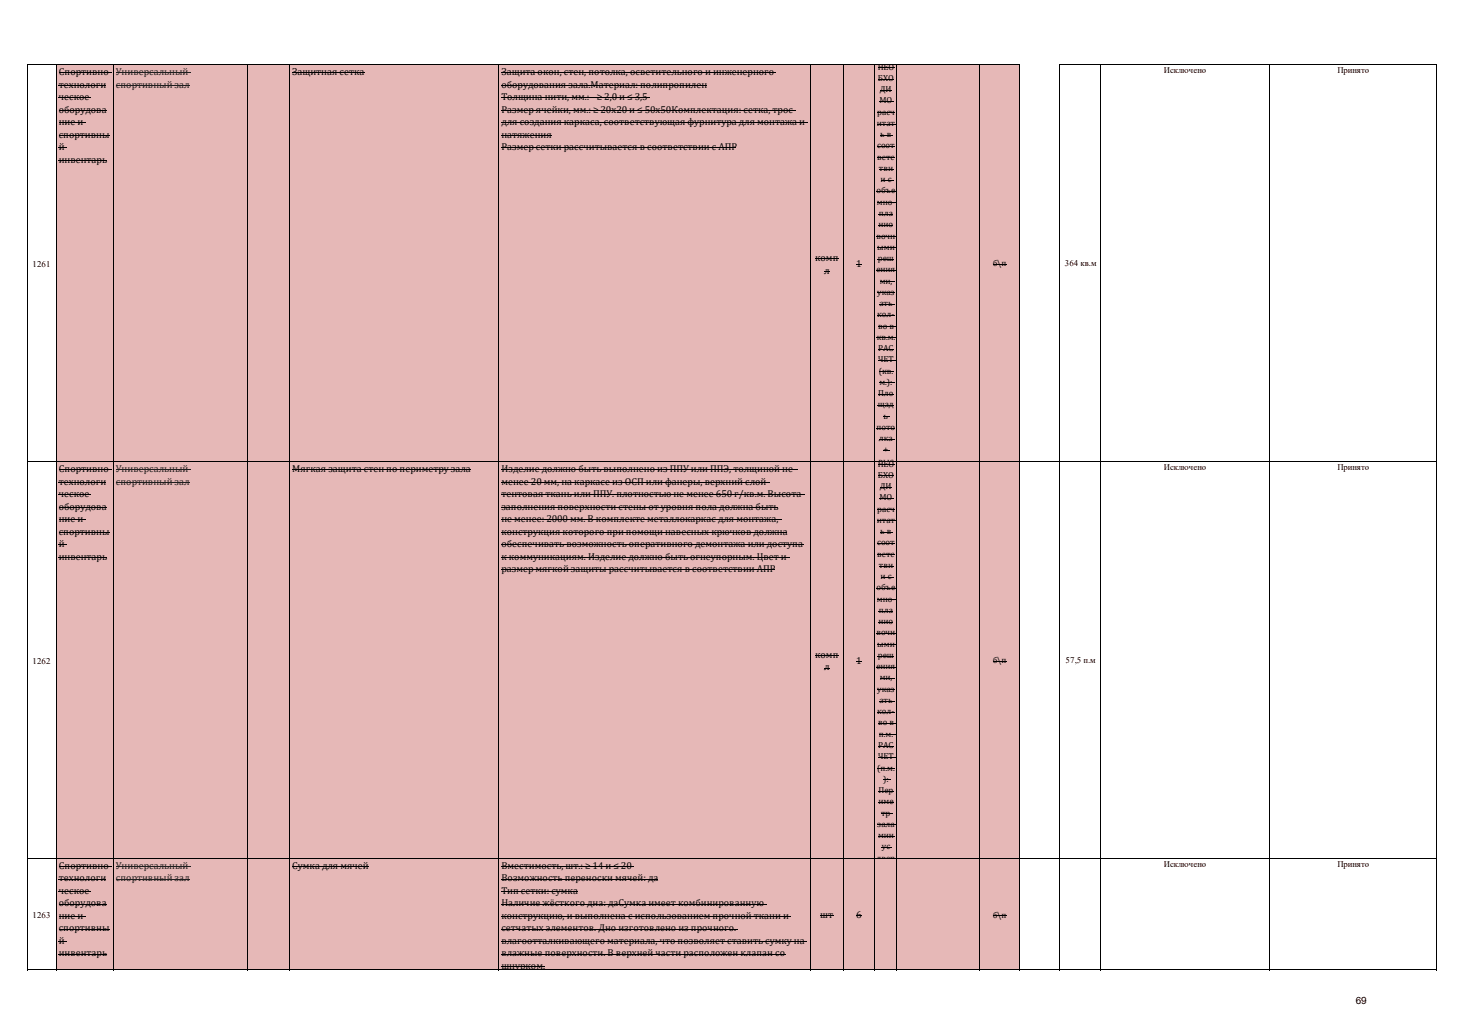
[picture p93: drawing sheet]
<svg xmlns="http://www.w3.org/2000/svg" width="297mm" height="210mm" viewBox="0 0 297 210" stroke-linecap="round" stroke-linejoin="round" font-family="sans-serif">
<defs><g id="words">
<g font-size="2">
<text x="11.9" y="15.2">Спортивно-</text>
<text x="11.9" y="17.8">технологи</text>
<text x="59.3" y="15.2">Защитная сетка</text>
<text x="101.8" y="15.2">Защита окон, стен, потолка, осветительного и инженерного</text>
<text x="101.8" y="17.8">оборудования зала.Материал: полипропилен</text>
<text x="11.9" y="20.3">ческое</text>
<text x="11.9" y="22.9">оборудова</text>
<text x="101.8" y="20.3">Толщина нити, мм.: - ≥ 2,0 и ≤ 3,5</text>
<text x="101.8" y="22.9">Размер ячейки, мм.: ≥ 20х20 и ≤ 50х50Комплектация: сетка, трос</text>
<text x="11.9" y="25.4">ние и</text>
<text x="11.9" y="27.9">спортивны</text>
<text x="101.8" y="25.4">для создания каркаса, соответствующая фурнитура для монтажа и</text>
<text x="101.8" y="27.9">натяжения</text>
<text x="11.9" y="30.5">й</text>
<text x="11.9" y="33">инвентарь</text>
<text x="101.8" y="30.5">Размер сетки рассчитывается в соответствии с АПР</text>
<text x="165.6" y="53">комп</text>
<text x="167.5" y="55.5">л</text>
<text x="173.9" y="54.3">1</text>
<text x="11.9" y="95.8">Спортивно-</text>
<text x="59.3" y="95.8">Мягкая защита стен по периметру зала</text>
<text x="101.8" y="95.8">Изделие должно быть выполнено из ППУ или ППЭ, толщиной не</text>
<text x="11.9" y="98.4">технологи</text>
<text x="11.9" y="100.9">ческое</text>
<text x="101.8" y="98.4">менее 20 мм, на каркасе из ОСП или фанеры, верхний слой</text>
<text x="101.8" y="100.9">тентовая ткань или ППУ. плотностью не менее 650 г/кв.м. Высота</text>
<text x="11.9" y="103.5">оборудова</text>
<text x="11.9" y="106">ние и</text>
<text x="101.8" y="103.5">заполнения поверхности стены от уровня пола должна быть</text>
<text x="101.8" y="106">не менее: 2000 мм. В комплекте металлокаркас для монтажа,</text>
<text x="11.9" y="108.5">спортивны</text>
<text x="11.9" y="111.1">й</text>
<text x="11.9" y="113.6">инвентарь</text>
<text x="101.8" y="108.5">конструкция которого при помощи навесных крючков должна</text>
<text x="101.8" y="111.1">обеспечивать возможность оперативного демонтажа или доступа</text>
<text x="101.8" y="113.6">к коммуникациям. Изделие должно быть огнеупорным. Цвет и</text>
<text x="101.8" y="116.2">размер мягкой защиты рассчитывается в соответствии АПР</text>
<text x="165.6" y="133.6">комп</text>
<text x="167.5" y="136.1">л</text>
<text x="173.9" y="134.9">1</text>
<text x="11.9" y="176.4">Спортивно-</text>
<text x="11.9" y="179">технологи</text>
<text x="59.3" y="176.4">Сумка для мячей</text>
<text x="101.8" y="176.4">Вместимость, шт.: ≥ 14 и ≤ 20</text>
<text x="101.8" y="179">Возможность переноски мячей: да</text>
<text x="11.9" y="181.5">ческое</text>
<text x="11.9" y="184.1">оборудова</text>
<text x="101.8" y="181.5">Тип сетки: сумка</text>
<text x="101.8" y="184.1">Наличие жёсткого дна: даСумка имеет комбинированную</text>
<text x="11.9" y="186.6">ние и</text>
<text x="11.9" y="189.1">спортивны</text>
<text x="11.9" y="191.7">й</text>
<text x="101.8" y="186.6">конструкцию, и выполнена с использованием прочной ткани и</text>
<text x="101.8" y="189.1">сетчатых элементов. Дно изготовлено из прочного.</text>
<text x="101.8" y="191.7">влагоотталкивающего материала, что позволяет ставить сумку на</text>
<text x="166.6" y="186.4">шт</text>
<text x="173.9" y="186.4">6</text>
<text x="11.9" y="194.2">инвентарь</text>
<text x="101.8" y="194.2">влажные поверхности. В верхней части расположен клапан со</text>
<text x="101.8" y="196.8">шнурком.</text>
<text x="275.4" y="203.8">69</text>
</g>
<g font-size="2" fill="#1f1f1f">
<text x="23.5" y="15.2">Универсальный</text>
<text x="23.5" y="17.8">спортивный зал</text>
<text x="23.5" y="95.8">Универсальный</text>
<text x="23.5" y="98.4">спортивный зал</text>
<text x="23.5" y="176.4">Универсальный</text>
<text x="23.5" y="179">спортивный зал</text>
</g>
<g font-size="1.8">
<text x="178.3" y="14.1">НЕО</text>
<text x="178.3" y="16.4">БХО</text>
<text x="236.5" y="14.9">Исключено</text>
<text x="271.7" y="14.9">Принято</text>
<text x="178.2" y="23.3">расч</text>
<text x="178.6" y="21">МО</text>
<text x="178.7" y="18.7">ДИ</text>
<text x="178.1" y="25.6">итат</text>
<text x="178.8" y="27.9">ь в</text>
<text x="178.2" y="30.1">соот</text>
<text x="178.2" y="32.4">ветс</text>
<text x="178.6" y="34.7">тви</text>
<text x="178" y="39.3">объе</text>
<text x="178.1" y="41.6">мно-</text>
<text x="178.9" y="37">и с</text>
<text x="178.5" y="46.1">нио</text>
<text x="178.6" y="43.9">пла</text>
<text x="178" y="48.4">вочн</text>
<text x="178.2" y="50.7">ыми</text>
<text x="178.3" y="53">реш</text>
<text x="6.6" y="54.2">1261</text>
<text x="178" y="55.3">ения</text>
<text x="178.2" y="59.9">указ</text>
<text x="178.7" y="57.6">ми,</text>
<text x="201.7" y="54.1">б\п</text>
<text x="216.3" y="54">364 кв.м</text>
<text x="178.2" y="64.4">кол-</text>
<text x="178.6" y="62.2">ать</text>
<text x="178.1" y="69">кв.м.</text>
<text x="178.4" y="66.7">во в</text>
<text x="178.4" y="71.3">РАС</text>
<text x="178.4" y="73.6">ЧЕТ</text>
<text x="178.6" y="75.9">(кв.</text>
<text x="178.3" y="82.7">щад</text>
<text x="178.4" y="80.4">Пло</text>
<text x="178.6" y="78.2">м.):</text>
<text x="178" y="87.3">пото</text>
<text x="178.6" y="89.6">лка</text>
<text x="179.5" y="85">ь</text>
<text x="178.3" y="94.7">НЕО</text>
<text x="178.5" y="94.2">выс</text>
<text x="179.5" y="91.9">+</text>
<text x="236.5" y="95.5">Исключено</text>
<text x="271.7" y="95.5">Принято</text>
<text x="178.3" y="97">БХО</text>
<text x="178.6" y="101.6">МО</text>
<text x="178.7" y="99.3">ДИ</text>
<text x="178.1" y="106.2">итат</text>
<text x="178.2" y="103.9">расч</text>
<text x="178.2" y="110.7">соот</text>
<text x="178.2" y="113">ветс</text>
<text x="178.8" y="108.5">ь в</text>
<text x="178" y="119.9">объе</text>
<text x="178.6" y="115.3">тви</text>
<text x="178.9" y="117.6">и с</text>
<text x="178.1" y="122.2">мно-</text>
<text x="178.6" y="124.5">пла</text>
<text x="178" y="129">вочн</text>
<text x="178.2" y="131.3">ыми</text>
<text x="178.5" y="126.8">нио</text>
<text x="6.6" y="134.8">1262</text>
<text x="178" y="135.9">ения</text>
<text x="178.3" y="133.6">реш</text>
<text x="201.7" y="134.7">б\п</text>
<text x="216.5" y="134.6">57,5 п.м</text>
<text x="178.2" y="140.5">указ</text>
<text x="178.6" y="142.8">ать</text>
<text x="178.7" y="138.2">ми,</text>
<text x="178.2" y="145">кол-</text>
<text x="178.4" y="147.3">во в</text>
<text x="178.6" y="149.6">п.м.</text>
<text x="178.4" y="151.9">РАС</text>
<text x="178.4" y="154.2">ЧЕТ</text>
<text x="178.2" y="156.5">(п.м.</text>
<text x="178.5" y="161">Пер</text>
<text x="179.4" y="158.8">):</text>
<text x="178.2" y="167.9">зала</text>
<text x="178.5" y="163.3">име</text>
<text x="179" y="165.6">тр</text>
<text x="178.4" y="170.2">мин</text>
<text x="179.1" y="172.5">ус</text>
<text x="178" y="174.8">двер</text>
<text x="236.5" y="176.1">Исключено</text>
<text x="271.7" y="176.1">Принято</text>
<text x="6.6" y="186.4">1263</text>
<text x="201.7" y="186.4">б\п</text>
</g>
</g></defs>
<path d="M11.4 13.3h195.8v183.7h-195.8z" fill="#e6b8b7"/>
<g fill="none" stroke="#000" stroke-width=".2">
<path d="M5.5 13v184M5.6 13.1h201.6M11.4 13.2v183.8M11.9 14.8h10.8M11.9 17.3h9.6M11.9 19.9h6.6M23 13.2v183.8M50.3 13.2v183.8M58.8 13.2v183.8M59.3 14.8h14.7M101.3 13.2v183.8M101.8 14.8h55.9"/>
<path d="M101.8 17.3h41.8M101.8 19.9h30.3M164.6 13.2v183.8M171.3 13.2v183.8M177.6 13.2v183.8M178.3 13.8h3.4M178.3 16h3.2M178.7 18.3h2.4M182.2 13.2v183.8M199 13.2v183.8M207.1 13.2v183.8M215.3 13v184"/>
<path d="M215.4 13.1h76.4M223.5 13.2v183.8M257.8 13.2v183.8M291.8 13.2v183.8M11.9 22.4h9.7M11.9 24.9h5.5M11.9 27.5h10.3M11.9 32.6h9.9M101.8 22.4h60M101.8 24.9h62.3M101.8 27.5h10.3M101.8 30h47.7"/>
<path d="M178 38.9h3.9M178.1 25.2h3.8M178.2 22.9h3.6M178.2 29.8h3.6M178.2 32.1h3.5M178.6 34.3h2.8M178.6 20.6h3M178.8 27.5h2.6M178.9 36.6h2.6M165.6 52.5h4.7M178 54.9h4M178 48.1h3.9"/>
<path d="M178.1 41.2h3.8M178.2 50.3h3.8M178.2 59.5h3.6M178.3 52.6h3.3M178.5 45.8h3M178.6 43.5h2.8M178.7 57.2h3M201.7 53.7h2.8M178.1 68.6h3.9M178.2 64.1h3.5M178.4 66.3h3.6M178.4 70.9h3.1"/>
<path d="M178.4 73.2h3.6M178.6 75.5h2.9M178.6 61.8h3.1M178.6 77.8h3.1M5.6 93.7h286.2M11.9 95.4h10.8M11.9 97.9h9.6M59.3 95.4h36.3M101.8 95.4h60.2M101.8 97.9h54.5M178 86.9h3.9M178.3 82.3h3.3"/>
<path d="M178.3 94.4h3.4M178.3 96.7h3.2M178.4 80.1h3.1M178.6 89.2h3.2M178.7 98.9h2.4M11.9 100.5h6.6M11.9 103h9.7M11.9 105.5h5.5M11.9 108.1h10.3M11.9 113.2h9.9M101.8 100.5h61.6M101.8 103h56.3"/>
<path d="M101.8 105.5h57M101.8 108.1h58.1M101.8 113.2h58.6M101.8 110.6h61.6M101.8 115.7h55.6M178 119.5h3.9M178.1 105.8h3.8M178.2 103.5h3.6M178.2 110.4h3.6M178.2 112.7h3.5M178.6 114.9h2.8M178.6 101.2h3"/>
<path d="M178.8 108.1h2.6M178.9 117.2h2.6M165.6 133.1h4.7M178 128.7h3.9M178 135.5h4M178.1 121.8h3.8M178.2 130.9h3.8M178.3 133.2h3.3M178.5 126.4h3M178.6 124.1h2.8M178.7 137.8h3M201.7 134.3h2.8"/>
<path d="M178.2 140.1h3.6M178.2 144.7h3.5M178.2 156.1h3.6M178.4 146.9h3.6M178.4 151.5h3.1M178.4 153.8h3.6M178.6 149.2h3.3M178.6 142.4h3.1M5.6 174.3h286.2M11.9 176h10.8M11.9 178.5h9.6M59.3 176h15.6"/>
<path d="M101.8 176h26.9M101.8 178.5h31.9M178.2 167.5h3.8M178.4 169.8h3.3M178.5 160.7h3M178.5 162.9h3.1M179 165.2h2.3M179.1 172.1h2.1M5.6 196.9h286.2M11.9 181.1h6.6M11.9 183.6h9.7M11.9 186.1h5.5"/>
<path d="M11.9 188.7h10.3M11.9 193.8h9.9M101.8 183.6h53.9M101.8 186.1h58.9M101.8 188.7h48.1M101.8 193.8h57.8M101.8 191.2h62M101.8 196.3h9M101.8 181.1h15.6M166.6 186h2.7M201.7 186h2.8"/>
</g>
<path d="M11.9 30l1.7 .1zM167.5 55l1.1 .1zM173.9 53.8l1.1 .1zM179.5 84.6l1.3 .1zM179.5 91.4l1.4 .1zM11.9 110.6l1.7 .1zM167.5 135.6l1.1 .1zM173.9 134.4l1.1 .1zM179.4 158.3l1.5 .1zM11.9 191.2l1.7 .1zM173.9 185.9l1.1 .1z" fill="#000"/>
<path d="M23.5 14.8h15.3M23.5 17.3h15M23.5 95.4h15.3M23.5 97.9h15M23.5 176h15.3M23.5 178.5h15" fill="none" stroke="#1f1f1f" stroke-width=".2"/>
<use href="#words"/>
</svg>
